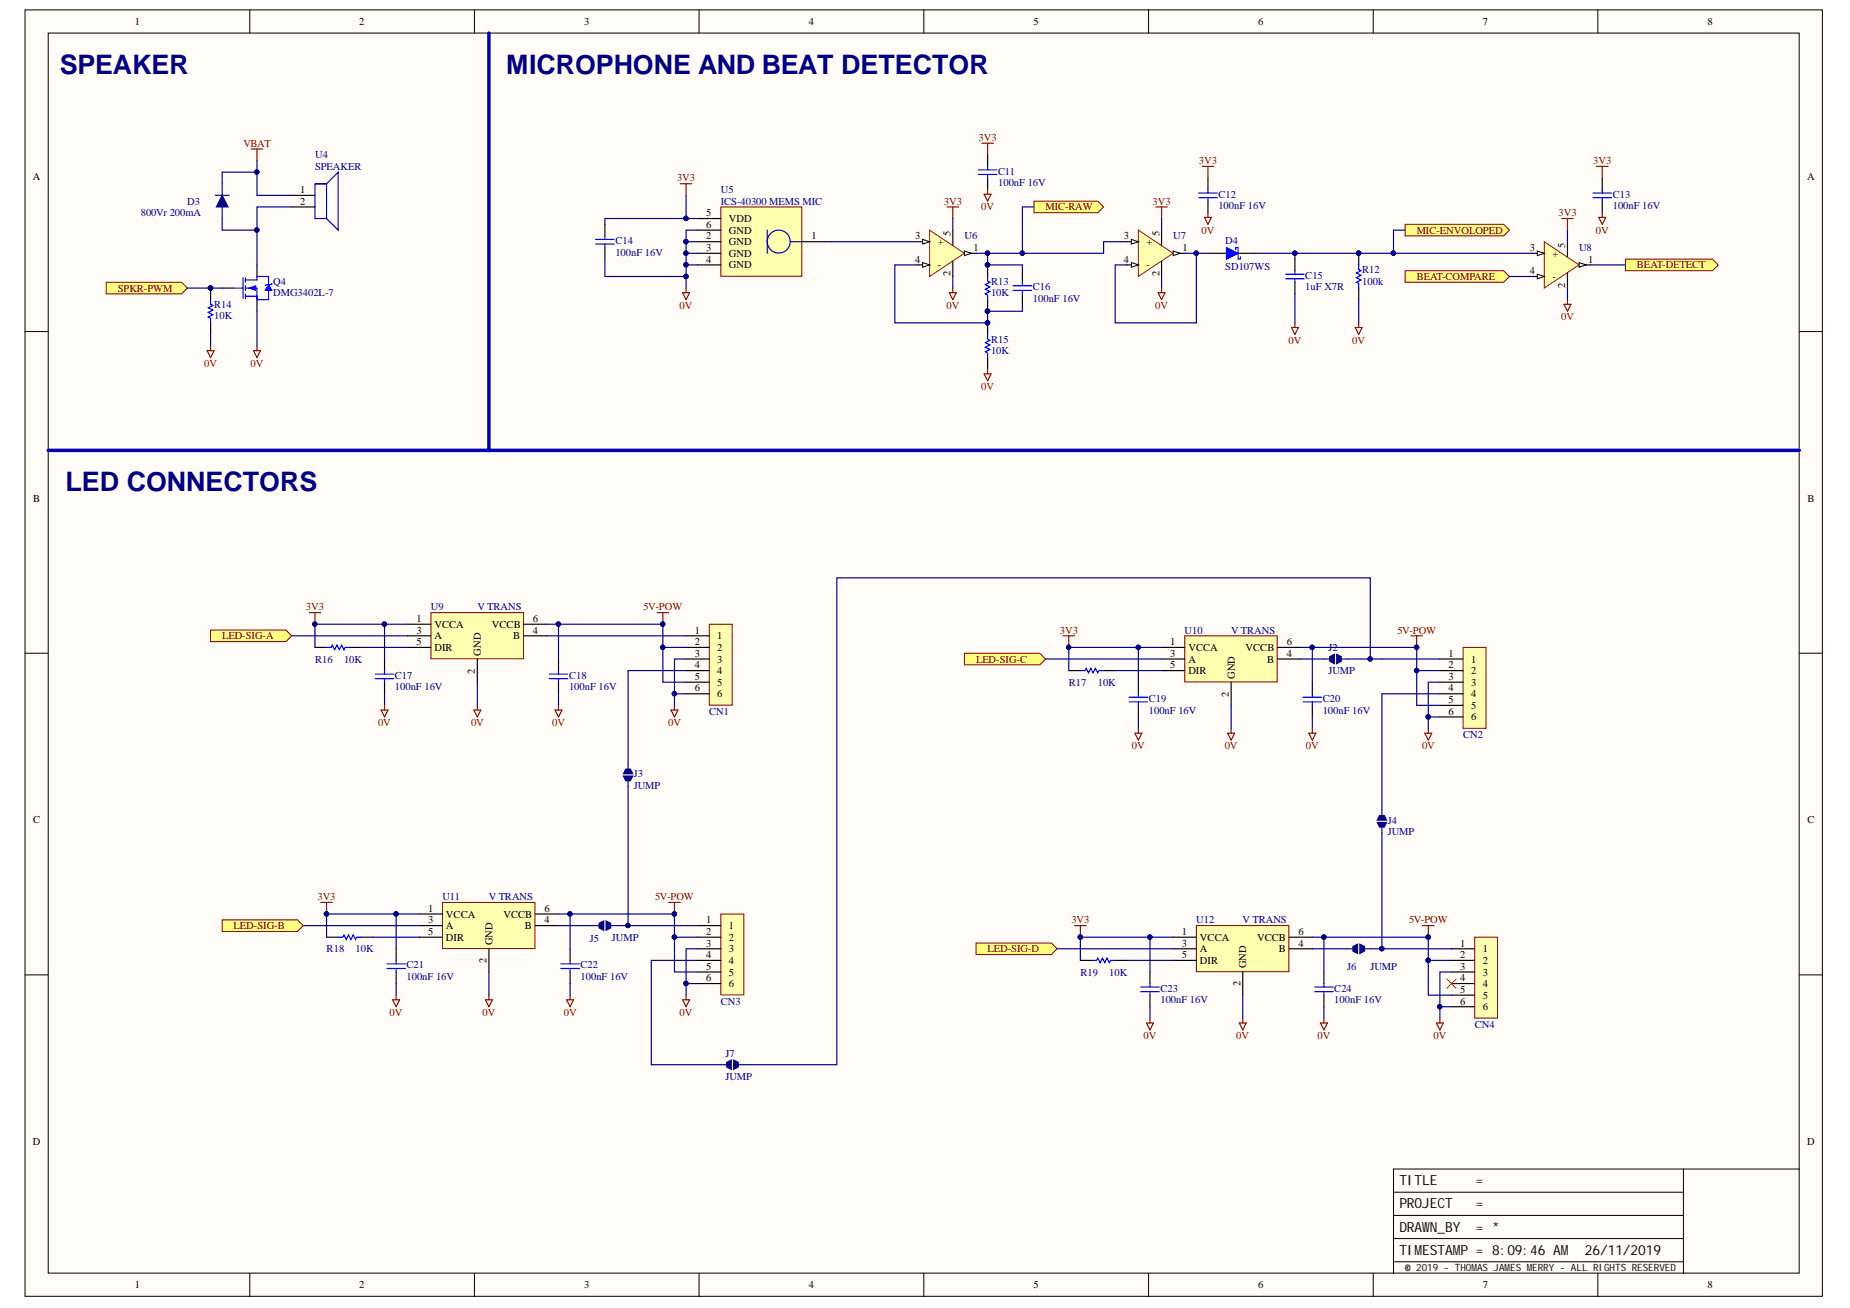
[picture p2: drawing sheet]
<svg xmlns="http://www.w3.org/2000/svg" width="297mm" height="210mm" viewBox="0 0 297 210" stroke-linecap="round" stroke-linejoin="round" font-family="sans-serif">
<defs><g id="words">
<g font-size="4.3" fill="#000080">
<text x="9.6" y="11.8">SPEAKER</text>
<text x="81.3" y="11.8">MICROPHONE AND BEAT DETECTOR</text>
<text x="10.5" y="78.8">LED CONNECTORS</text>
</g>
<g font-size="2.2" fill="#080d02">
<text x="224.7" y="190.2">TITLE</text>
<text x="236.9" y="190.2">=</text>
<text x="224.7" y="193.9">PROJECT</text>
<text x="224.7" y="197.6">DRAWN_BY</text>
<text x="236.9" y="193.9">=</text>
<text x="236.9" y="197.6">= *</text>
<text x="224.7" y="201.4">TIMESTAMP = 8:09:46 AM</text>
<text x="254.5" y="201.4">26/11/2019</text>
</g>
<g font-size="1.7">
<text x="21.7" y="4">1</text>
<text x="57.7" y="4">2</text>
<text x="93.8" y="4">3</text>
<text x="129.9" y="4">4</text>
<text x="165.9" y="4">5</text>
<text x="202" y="4">6</text>
<text x="238.1" y="4">7</text>
<text x="274.2" y="4">8</text>
<text x="5.3" y="28.9">A</text>
<text x="290.2" y="28.9">A</text>
<text x="48.2" y="31">1</text>
<text x="48.2" y="32.8">2</text>
<text x="113.4" y="34.7">5</text>
<text x="117" y="35.6">VDD</text>
<text x="113.4" y="38.4">2</text>
<text x="113.4" y="40.3">3</text>
<text x="113.4" y="36.6">6</text>
<text x="117" y="39.3">GND</text>
<text x="117" y="41.2">GND</text>
<text x="117" y="37.5">GND</text>
<text x="130.3" y="38.4">1</text>
<text x="146.9" y="38.4">3</text>
<text x="150.6" y="39.3">+</text>
<text x="152.6" y="37.9" transform="rotate(-90 152.6 37.9)">5</text>
<text x="156.3" y="40.3">1</text>
<text x="180.4" y="38.4">3</text>
<text x="184.1" y="39.3">+</text>
<text x="186.2" y="37.9" transform="rotate(-90 186.2 37.9)">5</text>
<text x="189.9" y="40.3">1</text>
<text x="245.6" y="40.3">3</text>
<text x="249.3" y="41.2">+</text>
<text x="251.3" y="39.7" transform="rotate(-90 251.3 39.7)">5</text>
<text x="113.4" y="42.1">4</text>
<text x="117" y="43.1">GND</text>
<text x="146.9" y="42.1">4</text>
<text x="150.6" y="43.1">-</text>
<text x="152.6" y="44.3" transform="rotate(-90 152.6 44.3)">2</text>
<text x="180.4" y="42.1">4</text>
<text x="184.1" y="43.1">-</text>
<text x="186.2" y="44.3" transform="rotate(-90 186.2 44.3)">2</text>
<text x="245.6" y="44">4</text>
<text x="249.3" y="44.9">-</text>
<text x="251.3" y="46.1" transform="rotate(-90 251.3 46.1)">2</text>
<text x="255" y="42.1">1</text>
<text x="5.3" y="80.5">B</text>
<text x="290.2" y="80.5">B</text>
<text x="66.9" y="99.8">1</text>
<text x="66.9" y="101.7">3</text>
<text x="69.7" y="100.7">VCCA</text>
<text x="79" y="100.7">VCCB</text>
<text x="85.6" y="101.7">4</text>
<text x="85.6" y="99.8">6</text>
<text x="111.5" y="101.7">1</text>
<text x="66.9" y="103.5">5</text>
<text x="69.7" y="102.6">A</text>
<text x="69.7" y="104.5">DIR</text>
<text x="77.2" y="105.2" transform="rotate(-90 77.2 105.2)">GND</text>
<text x="82.4" y="102.6">B</text>
<text x="111.5" y="103.5">2</text>
<text x="111.5" y="105.4">3</text>
<text x="111.5" y="107.2">4</text>
<text x="115.2" y="102.6">1</text>
<text x="115.2" y="104.5">2</text>
<text x="115.2" y="106.3">3</text>
<text x="187.9" y="103.5">1</text>
<text x="187.9" y="105.4">3</text>
<text x="187.9" y="107.2">5</text>
<text x="190.8" y="104.5">VCCA</text>
<text x="190.8" y="106.3">A</text>
<text x="200" y="104.5">VCCB</text>
<text x="203.5" y="106.3">B</text>
<text x="206.6" y="105.4">4</text>
<text x="206.6" y="103.5">6</text>
<text x="232.6" y="105.4">1</text>
<text x="232.6" y="107.2">2</text>
<text x="236.2" y="106.3">1</text>
<text x="76.3" y="108.1" transform="rotate(-90 76.3 108.1)">2</text>
<text x="111.5" y="109.1">5</text>
<text x="111.5" y="111">6</text>
<text x="115.2" y="108.2">4</text>
<text x="115.2" y="110">5</text>
<text x="115.2" y="111.9">6</text>
<text x="190.8" y="108.2">DIR</text>
<text x="197.3" y="111.8" transform="rotate(-90 197.3 111.8)">2</text>
<text x="198.2" y="108.9" transform="rotate(-90 198.2 108.9)">GND</text>
<text x="232.6" y="109.1">3</text>
<text x="232.6" y="111">4</text>
<text x="232.6" y="112.8">5</text>
<text x="236.2" y="108.2">2</text>
<text x="236.2" y="110">3</text>
<text x="236.2" y="111.9">4</text>
<text x="236.2" y="113.8">5</text>
<text x="232.6" y="114.7">6</text>
<text x="236.2" y="115.6">6</text>
<text x="5.3" y="132.1">C</text>
<text x="290.2" y="132.1">C</text>
<text x="68.7" y="146.3">1</text>
<text x="68.7" y="148.2">3</text>
<text x="71.6" y="147.3">VCCA</text>
<text x="71.6" y="149.1">A</text>
<text x="80.8" y="147.3">VCCB</text>
<text x="84.3" y="149.1">B</text>
<text x="87.4" y="148.2">4</text>
<text x="87.4" y="146.3">6</text>
<text x="113.4" y="148.2">1</text>
<text x="117" y="149.1">1</text>
<text x="68.7" y="150">5</text>
<text x="71.6" y="151">DIR</text>
<text x="78.1" y="154.6" transform="rotate(-90 78.1 154.6)">2</text>
<text x="79.1" y="151.7" transform="rotate(-90 79.1 151.7)">GND</text>
<text x="113.4" y="150">2</text>
<text x="113.4" y="151.9">3</text>
<text x="113.4" y="153.8">4</text>
<text x="113.4" y="155.6">5</text>
<text x="117" y="151">2</text>
<text x="117" y="152.8">3</text>
<text x="117" y="154.7">4</text>
<text x="189.7" y="150">1</text>
<text x="189.7" y="151.9">3</text>
<text x="189.7" y="153.8">5</text>
<text x="192.7" y="151">VCCA</text>
<text x="192.7" y="152.8">A</text>
<text x="192.7" y="154.7">DIR</text>
<text x="200.1" y="155.4" transform="rotate(-90 200.1 155.4)">GND</text>
<text x="201.8" y="151">VCCB</text>
<text x="205.3" y="152.8">B</text>
<text x="208.5" y="151.9">4</text>
<text x="208.5" y="150">6</text>
<text x="234.5" y="151.9">1</text>
<text x="234.5" y="153.8">2</text>
<text x="234.5" y="155.6">3</text>
<text x="238.1" y="152.8">1</text>
<text x="238.1" y="154.7">2</text>
<text x="113.4" y="157.5">6</text>
<text x="117" y="156.6">5</text>
<text x="117" y="158.4">6</text>
<text x="199.2" y="158.3" transform="rotate(-90 199.2 158.3)">2</text>
<text x="234.5" y="157.5">4</text>
<text x="234.5" y="159.3">5</text>
<text x="234.5" y="161.2">6</text>
<text x="238.1" y="156.6">3</text>
<text x="238.1" y="158.4">4</text>
<text x="238.1" y="160.3">5</text>
<text x="238.1" y="162.1">6</text>
<text x="5.3" y="183.8">D</text>
<text x="290.2" y="183.8">D</text>
<text x="21.7" y="206.8">1</text>
<text x="57.7" y="206.8">2</text>
<text x="93.8" y="206.8">3</text>
<text x="129.9" y="206.8">4</text>
<text x="165.9" y="206.8">5</text>
<text x="202" y="206.8">6</text>
<text x="238.1" y="206.8">7</text>
<text x="274.2" y="206.8">8</text>
</g>
<g font-size="1.7" fill="#800000">
<text x="39.1" y="23.5">VBAT</text>
<text x="157.1" y="22.6">3V3</text>
<text x="108.7" y="29.1">3V3</text>
<text x="192.5" y="26.3">3V3</text>
<text x="255.8" y="26.3">3V3</text>
<text x="151.6" y="32.8">3V3</text>
<text x="157.6" y="33.8">0V</text>
<text x="167.9" y="33.8">MIC-RAW</text>
<text x="185.1" y="32.8">3V3</text>
<text x="250.2" y="34.7">3V3</text>
<text x="192.9" y="37.5">0V</text>
<text x="227.5" y="37.5">MIC-ENVOLOPED</text>
<text x="256.2" y="37.5">0V</text>
<text x="18.9" y="46.8">SPKR-PWM</text>
<text x="227.5" y="44.9">BEAT-COMPARE</text>
<text x="262.8" y="43.1">BEAT-DETECT</text>
<text x="109.1" y="49.6">0V</text>
<text x="152" y="49.6">0V</text>
<text x="185.5" y="49.6">0V</text>
<text x="250.7" y="51.4">0V</text>
<text x="32.8" y="58.9">0V</text>
<text x="40.2" y="58.9">0V</text>
<text x="206.9" y="55.1">0V</text>
<text x="217.1" y="55.1">0V</text>
<text x="157.6" y="62.6">0V</text>
<text x="49.1" y="98">3V3</text>
<text x="103.3" y="98">5V-POW</text>
<text x="170.2" y="101.7">3V3</text>
<text x="224.4" y="101.7">5V-POW</text>
<text x="35.7" y="102.6">LED-SIG-A</text>
<text x="156.7" y="106.3">LED-SIG-C</text>
<text x="60.7" y="116.5">0V</text>
<text x="75.6" y="116.5">0V</text>
<text x="88.7" y="116.5">0V</text>
<text x="107.3" y="116.5">0V</text>
<text x="181.8" y="120.3">0V</text>
<text x="196.6" y="120.3">0V</text>
<text x="209.7" y="120.3">0V</text>
<text x="228.3" y="120.3">0V</text>
<text x="37.5" y="149.1">LED-SIG-B</text>
<text x="51" y="144.5">3V3</text>
<text x="105.2" y="144.5">5V-POW</text>
<text x="172" y="148.2">3V3</text>
<text x="226.2" y="148.2">5V-POW</text>
<text x="158.6" y="152.8">LED-SIG-D</text>
<text x="62.6" y="163.1">0V</text>
<text x="77.5" y="163.1">0V</text>
<text x="90.5" y="163.1">0V</text>
<text x="109.1" y="163.1">0V</text>
<text x="183.6" y="166.8">0V</text>
<text x="198.5" y="166.8">0V</text>
<text x="211.5" y="166.8">0V</text>
<text x="230.2" y="166.8">0V</text>
</g>
<g font-size="1.7" fill="#000080">
<text x="50.6" y="25.4">U4</text>
<text x="50.6" y="27.3">SPEAKER</text>
<text x="160.3" y="28">C11</text>
<text x="160.3" y="29.9">100nF 16V</text>
<text x="22.6" y="34.7">800Vr 200mA</text>
<text x="30.1" y="32.8">D3</text>
<text x="115.7" y="31">U5</text>
<text x="115.7" y="32.8">ICS-40300 MEMS MIC</text>
<text x="195.6" y="31.7">C12</text>
<text x="195.6" y="33.6">100nF 16V</text>
<text x="258.9" y="31.7">C13</text>
<text x="258.9" y="33.6">100nF 16V</text>
<text x="98.8" y="39.2">C14</text>
<text x="98.8" y="41">100nF 16V</text>
<text x="154.9" y="38.4">U6</text>
<text x="188.4" y="38.4">U7</text>
<text x="196.7" y="39.2">D4</text>
<text x="253.5" y="40.3">U8</text>
<text x="43.9" y="47.5">DMG3402L-7</text>
<text x="43.9" y="45.7">Q4</text>
<text x="159.1" y="45.7">R13</text>
<text x="159.1" y="47.5">10K</text>
<text x="165.8" y="46.6">C16</text>
<text x="196.7" y="43.3">SD107WS</text>
<text x="209.6" y="44.8">C15</text>
<text x="209.6" y="46.6">1uF X7R</text>
<text x="218.7" y="43.8">R12</text>
<text x="218.7" y="45.7">100k</text>
<text x="34.4" y="49.4">R14</text>
<text x="34.4" y="51.3">10K</text>
<text x="165.8" y="48.5">100nF 16V</text>
<text x="159.1" y="55">R15</text>
<text x="159.1" y="56.8">10K</text>
<text x="69.2" y="98">U9</text>
<text x="76.6" y="98">V TRANS</text>
<text x="190.2" y="101.7">U10</text>
<text x="197.7" y="101.7">V TRANS</text>
<text x="50.6" y="106.3">R16</text>
<text x="55.2" y="106.3">10K</text>
<text x="213.3" y="104.5">J2</text>
<text x="63.4" y="108.9">C17</text>
<text x="63.4" y="110.8">100nF 16V</text>
<text x="91.4" y="108.9">C18</text>
<text x="91.4" y="110.8">100nF 16V</text>
<text x="171.6" y="110">R17</text>
<text x="176.3" y="110">10K</text>
<text x="184.5" y="112.7">C19</text>
<text x="212.4" y="112.7">C20</text>
<text x="213.3" y="108.2">JUMP</text>
<text x="113.9" y="114.7">CN1</text>
<text x="184.5" y="114.5">100nF 16V</text>
<text x="212.4" y="114.5">100nF 16V</text>
<text x="234.9" y="118.4">CN2</text>
<text x="101.8" y="124.7">J3</text>
<text x="101.8" y="126.6">JUMP</text>
<text x="222.8" y="132.2">J4</text>
<text x="222.8" y="134">JUMP</text>
<text x="71.1" y="144.5">U11</text>
<text x="78.5" y="144.5">V TRANS</text>
<text x="192.1" y="148.2">U12</text>
<text x="199.5" y="148.2">V TRANS</text>
<text x="52.4" y="152.8">R18</text>
<text x="57.1" y="152.8">10K</text>
<text x="65.3" y="155.4">C21</text>
<text x="93.2" y="155.4">C22</text>
<text x="94.7" y="151.1">J5</text>
<text x="98.3" y="151">JUMP</text>
<text x="216.3" y="155.6">J6</text>
<text x="220" y="155.6">JUMP</text>
<text x="65.3" y="157.3">100nF 16V</text>
<text x="93.2" y="157.3">100nF 16V</text>
<text x="115.7" y="161.2">CN3</text>
<text x="173.5" y="156.6">R19</text>
<text x="178.1" y="156.6">10K</text>
<text x="186.3" y="159.1">C23</text>
<text x="186.3" y="161">100nF 16V</text>
<text x="214.2" y="159.1">C24</text>
<text x="214.2" y="161">100nF 16V</text>
<text x="236.8" y="164.9">CN4</text>
<text x="116.5" y="169.6">J7</text>
<text x="116.5" y="173.3">JUMP</text>
</g>
<text font-size="1.6" fill="#080d02" x="225.6" y="204">© 2019 - THOMAS JAMES MERRY - ALL RIGHTS RESERVED</text>
</g></defs>
<g fill="#fffcf8" stroke="#000" stroke-width=".16">
<path d="M4 1.6h288.6v206.4h-288.6z"/>
<path d="M7.7 5.3h281.2v199h-281.2z"/>
</g>
<g fill="none" stroke="#000" stroke-width=".16">
<path d="M40.1 1.6v3.7M76.2 1.6v3.7M112.2 1.6v3.7M148.3 1.6v3.7M184.4 1.6v3.7M220.5 1.6v3.7M256.6 1.6v3.7M4 53.2h3.7M288.9 53.2h3.7M4 104.8h3.7M288.9 104.8h3.7M4 156.4h3.7"/>
<path d="M288.9 156.4h3.7M223.7 191.3h46.6M223.7 195h46.6M223.7 198.8h46.6M270.3 187.6h-46.6v16.7M288.9 187.6h-18.6v16.7M40.1 204.3v3.8M76.2 204.3v3.8M112.2 204.3v3.8M148.3 204.3v3.8M184.4 204.3v3.8M220.5 204.3v3.8"/>
<path d="M223.7 202.5h46.6M256.6 204.3v3.8"/>
</g>
<path d="M46.8 31.3h3.8M46.8 33.2h3.8M35.7 46.2h1.8M41.3 42.5v1.9M41.3 48.1v1.9" fill="none" stroke="#000" stroke-width=".19"/>
<path d="M50.6 29.5v5.6h1.8l1.9 1.8v-9.3l-1.9 1.9h-1.8h1.8v5.6" fill="none" stroke="#0000b0" stroke-width=".19"/>
<path d="M37.5 46.2h1.5M39 44.6v3.3M39.4 44.9h1.9M39.4 46.2h1.9v1.9M39.4 47.5h1.9M39.4 44.6v.7M39.4 45.9v.7M39.4 47.2v.7M43.1 46.6v1.5" fill="none" stroke="#00f" stroke-width=".19"/>
<path d="M40 46.2l1.1-.3v.7z" fill="#00f"/>
<path d="M40 46.2l1.1-.3v.7z" fill="none" stroke="#00f" stroke-width=".16"/>
<path d="M41.3 44.4v.5M41.3 47.5v.6h1.8M43.1 44.4v1.3" fill="none" stroke="#00f" stroke-width=".19"/>
<path d="M43.1 45.7l.6 .9h-1.1z" fill="#00f"/>
<path d="M43.1 45.7l.6 .9h-1.1z" fill="none" stroke="#00f" stroke-width=".16"/>
<path d="M33.8 48.1v.7l.4 .2-.8 .4 .8 .4-.8 .3 .8 .4-.8 .4 .4 .2v.7M41.3 44.4h1.8M43.7 45.5l-.2 .2h-.8l-.1 .2" fill="none" stroke="#00f" stroke-width=".19"/>
<path d="M33.8 46.2v1.9M33.8 51.8v1.9" fill="none" stroke="#000" stroke-width=".19"/>
<g fill="#000080" stroke="#000080" stroke-width=".16">
<circle cx="33.8" cy="46.2" r=".35"/>
<circle cx="41.2" cy="36.9" r=".35"/>
</g>
<path d="M40.3 23.9h1.9M41.3 23.9v1.9M33.3 56.3h1.1l-.6 1.1zM33.8 55.5v.8M40.7 56.3h1.1l-.5 1.1zM41.3 55.5v.8" fill="none" stroke="#800000" stroke-width=".19"/>
<path d="M46.8 33.2h-5.5v9.3M33.8 53.7v1.8M41.3 50v5.5" fill="none" stroke="#000080" stroke-width=".19"/>
<path d="M35.7 29.5v1.8M35.7 33.2v1.9" fill="none" stroke="#11037f" stroke-width=".19"/>
<path d="M35.7 31.3l.9 1.9h-1.9z" fill="#0c0087"/>
<path d="M34.6 31.3h2.2M35.7 31.3l.9 1.9h-1.9z" fill="none" stroke="#0c0087" stroke-width=".19"/>
<path d="M35.7 35.1v1.8h5.6M35.7 29.5v-1.9h5.6v3.7h5.5M41.3 25.8v1.8" fill="none" stroke="#000080" stroke-width=".19"/>
<g fill="#000080" stroke="#000080" stroke-width=".16">
<circle cx="41.2" cy="36.9" r=".35"/>
<circle cx="41.2" cy="27.6" r=".35"/>
</g>
<path d="M78.5 5.3v67h-70.8" fill="none" stroke="#0000b0" stroke-width=".56"/>
<path d="M115.7 33.2h13v11.1h-13z" fill="#ffffb0" stroke="#800000" stroke-width=".16"/>
<path d="M97.1 36v1.9M97.1 39.7v1.9M112 38.8h3.7M112 35.1h3.7M112 36.9h3.7M128.8 38.8h3.7M112 40.7h3.7M112 42.5h3.7" fill="none" stroke="#000" stroke-width=".19"/>
<g fill="none" stroke="#0000b0" stroke-width=".19">
<path d="M123.2 36.9v3.8M126.9 38.8h1.9"/>
<circle cx="125" cy="38.8" r="1.84"/>
</g>
<path d="M109.2 29.5h1.9M110.2 29.5v1.8M109.6 47h1.1l-.5 1.1zM110.2 46.2v.8" fill="none" stroke="#800000" stroke-width=".19"/>
<path d="M110.2 31.3v3.8h1.8M110.2 35.1h-13.1v.9M112 38.8h-1.8v1.9M112 36.9h-1.8v1.9M112 42.5h-1.8v3.7M112 40.7h-1.8v1.8" fill="none" stroke="#000080" stroke-width=".19"/>
<g fill="#000080" stroke="#000080" stroke-width=".16">
<circle cx="110.1" cy="44.4" r=".35"/>
<circle cx="110.1" cy="42.5" r=".35"/>
<circle cx="110.1" cy="40.6" r=".35"/>
<circle cx="110.1" cy="38.8" r=".35"/>
<circle cx="110.1" cy="35.1" r=".35"/>
</g>
<path d="M95.6 39.2h3M95.6 38.4h3M97.1 37.9v.5M97.1 39.2v.5" fill="none" stroke="#00f" stroke-width=".19"/>
<path d="M149.3 36.9l5.5 3.8-5.5 3.7z" fill="#ffffb0"/>
<path d="M149.3 36.9l5.5 3.8-5.5 3.7z" fill="none" stroke="#bf0000" stroke-width=".16"/>
<path d="M147.4 38.8h1.9" fill="none" stroke="#000" stroke-width=".19"/>
<path d="M148.1 38.4l1.2 .4-1.2 .4z" fill="#fffcf8"/>
<path d="M148.1 38.4l1.2 .4-1.2 .4z" fill="none" stroke="#000" stroke-width=".16"/>
<path d="M147.4 42.5h1.9" fill="none" stroke="#000" stroke-width=".19"/>
<path d="M148.1 42.1l1.2 .4-1.2 .4z" fill="#fffcf8"/>
<path d="M148.1 42.1l1.2 .4-1.2 .4z" fill="none" stroke="#000" stroke-width=".16"/>
<path d="M154.8 40.7h1.9" fill="none" stroke="#000" stroke-width=".19"/>
<path d="M154.8 40.3l1.2 .4-1.2 .3z" fill="#fffcf8"/>
<path d="M154.8 40.3l1.2 .4-1.2 .3z" fill="none" stroke="#000" stroke-width=".16"/>
<path d="M153 36.9v2.4M158.6 24.8v1.9M158.6 28.6v1.8M153 42v2.4M158.6 42.5v1.9M158.6 48.1v1.9M158.6 51.8v1.9M158.6 57.4v1.9M164.2 43.4v1.9M164.2 47.2v1.8" fill="none" stroke="#000" stroke-width=".19"/>
<path d="M152.1 33.2h1.8M153 33.2v1.9M157.6 23h1.9M158 31.2h1.1l-.5 1.1zM158.6 23v1.8M158.6 30.4v.8M152.4 47h1.1l-.5 1.1zM153 46.2v.8M158 60h1.1l-.5 1.1zM158.6 59.3v.7" fill="none" stroke="#800000" stroke-width=".19"/>
<path d="M157.1 28h3M157.1 27.3h3M158.6 26.7v.6M158.6 28v.6M158.6 44.4v.7l.3 .2-.7 .4 .7 .3-.7 .4 .7 .4-.7 .4 .4 .1v.8M158.6 53.7v.7l.3 .2-.7 .4 .7 .3-.7 .4 .7 .4-.7 .4 .4 .1v.8M162.7 46.6h2.9M162.7 45.9h2.9M164.2 45.3v.6M164.2 46.6v.6" fill="none" stroke="#00f" stroke-width=".19"/>
<path d="M132.5 38.8h14.9M153 35.1v1.8M166 33.2h-1.8v7.5M147.4 42.5h-3.7v9.3h14.9v-1.8h5.6v-1M153 44.4v1.8M156.7 40.7h1.9v1.8h5.6v.9" fill="none" stroke="#000080" stroke-width=".19"/>
<g fill="#000080" stroke="#000080" stroke-width=".16">
<circle cx="158.6" cy="42.5" r=".35"/>
<circle cx="158.6" cy="49.9" r=".35"/>
<circle cx="158.6" cy="51.8" r=".35"/>
<circle cx="158.6" cy="40.6" r=".35"/>
<circle cx="164.1" cy="40.6" r=".35"/>
</g>
<path d="M166 32.3h10.3l.9 .9-.9 .9h-10.3z" fill-rule="evenodd" fill="#ffff80" stroke="#800000" stroke-width=".16"/>
<path d="M182.8 36.9l5.6 3.8-5.6 3.7z" fill="#ffffb0"/>
<path d="M182.8 36.9l5.6 3.8-5.6 3.7z" fill="none" stroke="#bf0000" stroke-width=".16"/>
<path d="M180.9 38.8h1.9" fill="none" stroke="#000" stroke-width=".19"/>
<path d="M181.7 38.4l1.1 .4-1.1 .4z" fill="#fffcf8"/>
<path d="M181.7 38.4l1.1 .4-1.1 .4z" fill="none" stroke="#000" stroke-width=".16"/>
<path d="M180.9 42.5h1.9" fill="none" stroke="#000" stroke-width=".19"/>
<path d="M181.7 42.1l1.1 .4-1.1 .4z" fill="#fffcf8"/>
<path d="M181.7 42.1l1.1 .4-1.1 .4z" fill="none" stroke="#000" stroke-width=".16"/>
<path d="M188.4 40.7h1.8" fill="none" stroke="#000" stroke-width=".19"/>
<path d="M188.4 40.3l1.1 .4-1.1 .3z" fill="#fffcf8"/>
<path d="M188.4 40.3l1.1 .4-1.1 .3z" fill="none" stroke="#000" stroke-width=".16"/>
<path d="M186.5 36.9v2.4M186.5 42v2.4M193.9 40.7h7.5" fill="none" stroke="#000" stroke-width=".19"/>
<path d="M180.9 38.8h-3.7v1.9h-18.6M186.5 35.1v1.8M186.5 44.4v1.8M190.2 40.7h1.9v11.1h-13v-9.3h1.8" fill="none" stroke="#000080" stroke-width=".19"/>
<g fill="#000080" stroke="#000080" stroke-width=".16">
<circle cx="192.1" cy="40.6" r=".35"/>
<circle cx="164.1" cy="40.6" r=".35"/>
<circle cx="158.6" cy="40.6" r=".35"/>
</g>
<path d="M185.6 33.2h1.8M186.5 33.2v1.9M185.9 47h1.2l-.6 1.1zM186.5 46.2v.8" fill="none" stroke="#800000" stroke-width=".19"/>
<path d="M196.9 39.7l1.9 1-1.9 .9z" fill="#00f"/>
<path d="M196.9 39.7l1.9 1-1.9 .9zM198.4 40.1v-.4h.4v1.9h.4v-.4M206.4 44h3M206.4 44.7h3M207.9 43.4v.6M207.9 44.7v.6" fill="none" stroke="#00f" stroke-width=".19"/>
<path d="M97.1 41.6v2.8h13.1M192.1 40.7h1.8" fill="none" stroke="#000080" stroke-width=".19"/>
<g fill="#000080" stroke="#000080" stroke-width=".16">
<circle cx="192.1" cy="40.6" r=".35"/>
<circle cx="110.1" cy="44.4" r=".35"/>
</g>
<path d="M207.9 41.6v1.8M207.9 45.3v1.9" fill="none" stroke="#000" stroke-width=".19"/>
<path d="M248 38.8l5.5 3.7-5.5 3.7z" fill="#ffffb0"/>
<path d="M248 38.8l5.5 3.7-5.5 3.7z" fill="none" stroke="#bf0000" stroke-width=".16"/>
<path d="M246.1 40.7h1.9" fill="none" stroke="#000" stroke-width=".19"/>
<path d="M246.8 40.3l1.2 .4-1.2 .3z" fill="#fffcf8"/>
<path d="M246.8 40.3l1.2 .4-1.2 .3z" fill="none" stroke="#000" stroke-width=".16"/>
<path d="M246.1 44.4h1.9" fill="none" stroke="#000" stroke-width=".19"/>
<path d="M246.8 44l1.2 .4-1.2 .3z" fill="#fffcf8"/>
<path d="M246.8 44l1.2 .4-1.2 .3z" fill="none" stroke="#000" stroke-width=".16"/>
<path d="M253.5 42.5h1.9" fill="none" stroke="#000" stroke-width=".19"/>
<path d="M253.5 42.1l1.2 .4-1.2 .4z" fill="#fffcf8"/>
<path d="M253.5 42.1l1.2 .4-1.2 .4z" fill="none" stroke="#000" stroke-width=".16"/>
<path d="M251.7 38.8v2.4M218.2 40.7v1.8M218.2 46.2v1.9M251.7 43.8v2.4" fill="none" stroke="#000" stroke-width=".19"/>
<g fill="#000080" stroke="#000080" stroke-width=".16">
<circle cx="218.1" cy="40.6" r=".35"/>
<circle cx="207.9" cy="40.6" r=".35"/>
<circle cx="236.8" cy="44.4" r=".35"/>
<circle cx="234.9" cy="44.4" r=".35"/>
</g>
<path d="M218.2 42.5v.8l.3 .1-.7 .4 .7 .4-.7 .4 .7 .3-.7 .4 .4 .2v.7" fill="none" stroke="#00f" stroke-width=".19"/>
<path d="M207.9 40.7v.9M207.9 47.2v4.6M218.2 48.1v3.7M234.9 44.4h1.9" fill="none" stroke="#000080" stroke-width=".19"/>
<path d="M207.4 52.6h1.1l-.6 1.1zM207.9 51.8v.8M217.6 52.6h1.1l-.5 1.1zM218.2 51.8v.8" fill="none" stroke="#800000" stroke-width=".19"/>
<path d="M225.6 43.4h15.8l1 1-1 .9h-15.8z" fill-rule="evenodd" fill="#ffff80" stroke="#800000" stroke-width=".16"/>
<path d="M251.7 36.9v1.9M201.4 40.7h44.7M242.4 44.4h3.7M251.7 46.2v1.9" fill="none" stroke="#000080" stroke-width=".19"/>
<g fill="#000080" stroke="#000080" stroke-width=".16">
<circle cx="207.9" cy="40.6" r=".35"/>
<circle cx="218.1" cy="40.6" r=".35"/>
<circle cx="223.7" cy="40.6" r=".35"/>
</g>
<path d="M193.9 28.6v1.8M193.9 32.3v1.8M257.3 28.6v1.8M257.3 32.3v1.8" fill="none" stroke="#000" stroke-width=".19"/>
<path d="M192.5 31.7h2.9M192.5 31h2.9M193.9 30.4v.6M193.9 31.7v.6M255.8 31.7h3M255.8 31h3M257.3 30.4v.6M257.3 31.7v.6" fill="none" stroke="#00f" stroke-width=".19"/>
<path d="M193 26.7h1.9M193.4 34.9h1.1l-.6 1.1zM193.9 26.7v1.9M193.9 34.1v.8M250.7 35.1h1.9M251.7 35.1v1.8M256.3 26.7h1.9M256.7 34.9h1.1l-.5 1.1zM257.3 26.7v1.9M257.3 34.1v.8M251.1 48.8h1.1l-.5 1.2zM251.7 48.1v.7" fill="none" stroke="#800000" stroke-width=".19"/>
<path d="M261 41.6h14l.9 .9-.9 .9h-14z" fill-rule="evenodd" fill="#ffff80" stroke="#800000" stroke-width=".16"/>
<path d="M255.4 42.5h5.6" fill="none" stroke="#000080" stroke-width=".19"/>
<path d="M225.6 36h15.8l1 .9-1 1h-15.8z" fill-rule="evenodd" fill="#ffff80" stroke="#800000" stroke-width=".16"/>
<path d="M225.6 36.9h-1.9v3.8" fill="none" stroke="#000080" stroke-width=".19"/>
<circle cx="223.7" cy="40.6" r=".35" fill="#000080" stroke="#000080" stroke-width=".16"/>
<path d="M78.5 72.3h210.4" fill="none" stroke="#0000b0" stroke-width=".56"/>
<path d="M113.9 100.2h3.7v13h-3.7z" fill="#ffffb0" stroke="#800000" stroke-width=".16"/>
<path d="M110.2 102h3.7M110.2 103.9h3.7M110.2 105.8h3.7M110.2 107.6h3.7M110.2 109.5h3.7M110.2 111.3h3.7" fill="none" stroke="#000" stroke-width=".19"/>
<path d="M107.7 113.9h1.2l-.6 1.2zM108.3 113.2v.7" fill="none" stroke="#800000" stroke-width=".19"/>
<path d="M106.4 103.9h3.8M110.2 111.3h-1.9v1.9M110.2 105.8h-1.9v5.5" fill="none" stroke="#000080" stroke-width=".19"/>
<g fill="#000080" stroke="#000080" stroke-width=".16">
<circle cx="108.3" cy="111.3" r=".35"/>
<circle cx="106.4" cy="103.9" r=".35"/>
</g>
<path d="M69.2 98.3h14.9v7.4h-14.9z" fill="#ffffb0" stroke="#800000" stroke-width=".16"/>
<path d="M50.6 103.9h1.8M56.2 103.9h1.8M61.7 105.8v1.8M61.7 109.5v1.8M65.5 100.2h3.7M65.5 102h3.7M65.5 103.9h3.7M76.6 105.8v3.7M84.1 100.2h3.7M84.1 102h3.7M89.7 105.8v1.8M89.7 109.5v1.8" fill="none" stroke="#000" stroke-width=".19"/>
<path d="M49.6 98.3h1.9M50.6 98.3v1.9M105.5 98.3h1.9M106.4 98.3v1.9M61.2 113.9h1.1l-.6 1.2zM61.7 113.2v.7M76.1 113.9h1.1l-.6 1.2zM76.6 113.2v.7M89.1 113.9h1.1l-.5 1.2zM89.7 113.2v.7" fill="none" stroke="#800000" stroke-width=".19"/>
<g fill="#000080" stroke="#000080" stroke-width=".16">
<circle cx="106.4" cy="100.2" r=".35"/>
<circle cx="50.5" cy="100.2" r=".35"/>
<circle cx="61.7" cy="100.2" r=".35"/>
<circle cx="89.7" cy="100.2" r=".35"/>
<circle cx="106.4" cy="103.9" r=".35"/>
</g>
<path d="M46.8 102h18.7M58 103.9h7.5M61.7 100.2v5.6M61.7 111.3v1.9M65.5 100.2h-14.9v3.7M76.6 109.5v3.7M87.8 100.2h18.6v9.3h3.8M87.8 102h22.4M89.7 100.2v5.6M89.7 111.3v1.9" fill="none" stroke="#000080" stroke-width=".19"/>
<path d="M52.4 103.9h.8l.2-.4 .3 .8 .4-.8 .4 .8 .4-.8 .3 .8 .2-.4h.8M60.3 108.9h2.9M60.3 108.2h2.9M61.7 107.6v.6M61.7 108.9v.6M88.2 108.9h3M88.2 108.2h3M89.7 107.6v.6M89.7 108.9v.6" fill="none" stroke="#00f" stroke-width=".19"/>
<path d="M33.8 101.1h12.1l.9 .9-.9 1h-12.1z" fill-rule="evenodd" fill="#ffff80" stroke="#800000" stroke-width=".16"/>
<path d="M115.7 146.7h3.7v13h-3.7z" fill="#ffffb0" stroke="#800000" stroke-width=".16"/>
<path d="M112 148.5h3.7M112 150.4h3.7M112 152.3h3.7M112 154.1h3.7M112 156h3.7M112 157.8h3.7" fill="none" stroke="#000" stroke-width=".19"/>
<path d="M110.2 159.7v.7M109.6 160.4h1.1l-.5 1.2z" fill="none" stroke="#800000" stroke-width=".19"/>
<path d="M108.3 150.4h3.7M112 157.8h-1.8v1.9M112 152.3h-1.8v5.5" fill="none" stroke="#000080" stroke-width=".19"/>
<g fill="#000080" stroke="#000080" stroke-width=".16">
<circle cx="110.1" cy="157.8" r=".35"/>
<circle cx="108.3" cy="150.4" r=".35"/>
</g>
<path d="M71.1 144.8h14.8v7.4h-14.8z" fill="#ffffb0" stroke="#800000" stroke-width=".16"/>
<path d="M52.4 150.4h1.9M58 150.4h1.9M63.6 152.3v1.8M63.6 156v1.8M67.3 146.7h3.8M67.3 148.5h3.8M67.3 150.4h3.8M78.5 152.3v3.7M85.9 146.7h3.8M85.9 148.5h3.8M91.5 152.3v1.8M91.5 156v1.8" fill="none" stroke="#000" stroke-width=".19"/>
<path d="M51.5 144.8h1.9M52.4 144.8v1.9M63.6 159.7v.7M78.5 159.7v.7M91.5 159.7v.7M107.4 144.8h1.8M108.3 144.8v1.9M63 160.4h1.2l-.6 1.2zM77.9 160.4h1.2l-.6 1.2zM91 160.4h1.1l-.6 1.2z" fill="none" stroke="#800000" stroke-width=".19"/>
<g fill="#000080" stroke="#000080" stroke-width=".16">
<circle cx="108.3" cy="146.7" r=".35"/>
<circle cx="52.4" cy="146.7" r=".35"/>
<circle cx="63.6" cy="146.7" r=".35"/>
<circle cx="91.5" cy="146.7" r=".35"/>
<circle cx="108.3" cy="150.4" r=".35"/>
</g>
<path d="M48.7 148.5h18.6M59.9 150.4h7.4M63.6 146.7v5.6M63.6 157.8v1.9M67.3 146.7h-14.9v3.7M78.5 156v3.7M89.7 146.7h18.6v9.3h3.7M91.5 146.7v5.6M91.5 157.8v1.9" fill="none" stroke="#000080" stroke-width=".19"/>
<path d="M54.3 150.4h.7l.2-.4 .4 .8 .4-.8 .3 .8 .4-.8 .4 .8 .2-.4h.7M62.1 155.4h3M62.1 154.7h3M63.6 154.1v.6M63.6 155.4v.6M90 155.4h3M90 154.7h3M91.5 154.1v.6M91.5 155.4v.6" fill="none" stroke="#00f" stroke-width=".19"/>
<path d="M35.7 147.6h12.1l.9 .9-.9 1h-12.1z" fill-rule="evenodd" fill="#ffff80" stroke="#800000" stroke-width=".16"/>
<path d="M110.2 107.6h-9.4v14.9" fill="none" stroke="#000080" stroke-width=".19"/>
<path d="M234.9 103.9h3.7v13h-3.7z" fill="#ffffb0" stroke="#800000" stroke-width=".16"/>
<path d="M231.2 105.8h3.7M231.2 107.6h3.7M231.2 109.5h3.7M231.2 111.3h3.7M231.2 113.2h3.7M231.2 115.1h3.7" fill="none" stroke="#000" stroke-width=".19"/>
<path d="M228.8 117.7h1.1l-.6 1.1zM229.3 116.9v.8" fill="none" stroke="#800000" stroke-width=".19"/>
<path d="M227.5 107.6h3.7M231.2 115.1h-1.9v1.8M231.2 109.5h-1.9v5.6" fill="none" stroke="#000080" stroke-width=".19"/>
<g fill="#000080" stroke="#000080" stroke-width=".16">
<circle cx="229.3" cy="115" r=".35"/>
<circle cx="227.4" cy="107.6" r=".35"/>
</g>
<path d="M190.2 102h14.9v7.4h-14.9z" fill="#ffffb0" stroke="#800000" stroke-width=".16"/>
<path d="M171.6 107.6h1.9M177.2 107.6h1.9M182.8 109.5v1.8M182.8 113.2v1.9M186.5 103.9h3.7M186.5 105.8h3.7M186.5 107.6h3.7M197.7 109.5v3.7M205.1 103.9h3.7M205.1 105.8h3.7M210.7 109.5v1.8M210.7 113.2v1.9" fill="none" stroke="#000" stroke-width=".19"/>
<path d="M170.7 102h1.8M171.6 102v1.9M182.2 117.7h1.1l-.5 1.1zM182.8 116.9v.8M197.1 117.7h1.1l-.5 1.1zM197.7 116.9v.8M210.1 117.7h1.2l-.6 1.1zM210.7 116.9v.8M226.5 102h1.9M227.5 102v1.9" fill="none" stroke="#800000" stroke-width=".19"/>
<g fill="#000080" stroke="#000080" stroke-width=".16">
<circle cx="227.4" cy="103.9" r=".35"/>
<circle cx="171.6" cy="103.9" r=".35"/>
<circle cx="182.8" cy="103.9" r=".35"/>
<circle cx="210.7" cy="103.9" r=".35"/>
<circle cx="227.4" cy="107.6" r=".35"/>
</g>
<path d="M167.9 105.8h18.6M179.1 107.6h7.4M182.8 103.9v5.6M182.8 115.1v1.8M186.5 103.9h-14.9v3.7M197.7 113.2v3.7M208.8 103.9h18.7v9.3h3.7M210.7 103.9v5.6M210.7 115.1v1.8" fill="none" stroke="#000080" stroke-width=".19"/>
<path d="M173.5 107.6h.7l.2-.4 .4 .8 .3-.8 .4 .8 .4-.8 .4 .8 .1-.4h.8M181.3 112.6h3M181.3 111.9h3M182.8 111.3v.6M182.8 112.6v.6M209.2 112.6h3M209.2 111.9h3M210.7 111.3v.6M210.7 112.6v.6" fill="none" stroke="#00f" stroke-width=".19"/>
<path d="M154.8 104.8h12.1l1 1-1 .9h-12.1z" fill-rule="evenodd" fill="#ffff80" stroke="#800000" stroke-width=".16"/>
<path d="M236.8 150.4h3.6v13h-3.6z" fill="#ffffb0" stroke="#800000" stroke-width=".16"/>
<path d="M233.1 152.3h3.7M233.1 154.1h3.7M233.1 156h3.7M233.1 157.8h3.7M233.1 159.7h3.7M233.1 161.6h3.7" fill="none" stroke="#000" stroke-width=".19"/>
<path d="M230.6 164.2h1.2l-.6 1.1zM231.2 163.4v.8" fill="none" stroke="#800000" stroke-width=".19"/>
<path d="M229.3 154.1h3.8M233.1 156h-1.9v5.6M233.1 161.6h-1.9v1.8" fill="none" stroke="#000080" stroke-width=".19"/>
<g fill="#000080" stroke="#000080" stroke-width=".16">
<circle cx="231.2" cy="161.5" r=".35"/>
<circle cx="229.3" cy="154.1" r=".35"/>
</g>
<path d="M192.1 148.5h14.8v7.4h-14.8z" fill="#ffffb0" stroke="#800000" stroke-width=".16"/>
<path d="M173.5 154.1h1.8M179.1 154.1h1.8M184.6 156v1.8M184.6 159.7v1.9M188.4 150.4h3.7M188.4 152.3h3.7M188.4 154.1h3.7M199.5 156v3.7M207 150.4h3.7M207 152.3h3.7M212.6 156v1.8M212.6 159.7v1.9" fill="none" stroke="#000" stroke-width=".19"/>
<path d="M172.5 148.5h1.9M173.5 148.5v1.9M228.4 148.5h1.9M229.3 148.5v1.9M184.1 164.2h1.1l-.6 1.1zM184.6 163.4v.8M199 164.2h1.1l-.6 1.1zM199.5 163.4v.8M212 164.2h1.1l-.5 1.1zM212.6 163.4v.8" fill="none" stroke="#800000" stroke-width=".19"/>
<g fill="#000080" stroke="#000080" stroke-width=".16">
<circle cx="229.3" cy="150.4" r=".35"/>
<circle cx="173.4" cy="150.4" r=".35"/>
<circle cx="184.6" cy="150.4" r=".35"/>
<circle cx="212.6" cy="150.4" r=".35"/>
<circle cx="229.3" cy="154.1" r=".35"/>
</g>
<path d="M169.7 152.3h18.7M180.9 154.1h7.5M184.6 150.4v5.6M188.4 150.4h-14.9v3.7M199.5 159.7v3.7M210.7 150.4h18.6v9.3h3.8M212.6 150.4v5.6M184.6 161.6v1.8M212.6 161.6v1.8" fill="none" stroke="#000080" stroke-width=".19"/>
<path d="M175.3 154.1h.8l.2-.4 .3 .8 .4-.8 .4 .8 .3-.8 .4 .8 .2-.4h.8M183.1 159.1h3M183.1 158.4h3M184.6 157.8v.6M184.6 159.1v.6M211.1 159.1h3M211.1 158.4h3M212.6 157.8v.6M212.6 159.1v.6" fill="none" stroke="#00f" stroke-width=".19"/>
<path d="M156.7 151.3h12.1l.9 1-.9 .9h-12.1z" fill-rule="evenodd" fill="#ffff80" stroke="#800000" stroke-width=".16"/>
<path d="M208.8 105.8h3.8M221.9 105.8h9.3M231.2 111.3h-9.3v18.6M112 154.1h-7.4v16.8h11.1" fill="none" stroke="#000080" stroke-width=".19"/>
<path d="M232.3 157.1l1.5 1.5M233.8 157.1l-1.5 1.5" fill="none" stroke="#f00" stroke-width=".16"/>
<path d="M17.1 45.3h12.1l.9 .9-.9 1h-12.1z" fill-rule="evenodd" fill="#ffff80" stroke="#800000" stroke-width=".16"/>
<path d="M30.1 46.2h5.6" fill="none" stroke="#000080" stroke-width=".19"/>
<circle cx="33.8" cy="46.2" r=".35" fill="#000080" stroke="#000080" stroke-width=".16"/>
<path d="M100.8 122.5v.9M100.8 125.3v.9" fill="none" stroke="#11037f" stroke-width=".19"/>
<path d="M100.1 124.5h1.5l-.4 .8h-.7z" fill-rule="evenodd" fill="#0c0087"/>
<path d="M100.1 124.5h1.5l-.4 .8h-.7z" fill="none" stroke="#0c0087" stroke-width=".19"/>
<path d="M100.5 123.4h.7l.4 .8h-1.5z" fill-rule="evenodd" fill="#0c0087"/>
<path d="M100.5 123.4h.7l.4 .8h-1.5z" fill="none" stroke="#0c0087" stroke-width=".19"/>
<path d="M95.3 148.5h.9M98.1 148.5h.9" fill="none" stroke="#11037f" stroke-width=".19"/>
<path d="M97.3 147.8l.8 .4v.7l-.8 .4z" fill-rule="evenodd" fill="#0c0087"/>
<path d="M97.3 147.8l.8 .4v.7l-.8 .4z" fill="none" stroke="#0c0087" stroke-width=".19"/>
<path d="M96.2 148.2l.7-.4v1.5l-.7-.4z" fill-rule="evenodd" fill="#0c0087"/>
<path d="M96.2 148.2l.7-.4v1.5l-.7-.4z" fill="none" stroke="#0c0087" stroke-width=".19"/>
<path d="M100.8 126.2v22.3h11.2M89.7 148.5h5.6M99 148.5h1.8" fill="none" stroke="#000080" stroke-width=".19"/>
<circle cx="100.8" cy="148.5" r=".35" fill="#000080" stroke="#000080" stroke-width=".16"/>
<path d="M115.7 170.9h1M118.5 170.9h1" fill="none" stroke="#11037f" stroke-width=".19"/>
<path d="M117.8 170.1l.7 .4v.7l-.7 .4z" fill-rule="evenodd" fill="#0c0087"/>
<path d="M117.8 170.1l.7 .4v.7l-.7 .4z" fill="none" stroke="#0c0087" stroke-width=".19"/>
<path d="M116.7 170.5l.7-.4v1.5l-.7-.4z" fill-rule="evenodd" fill="#0c0087"/>
<path d="M116.7 170.5l.7-.4v1.5l-.7-.4z" fill="none" stroke="#0c0087" stroke-width=".19"/>
<path d="M221.9 105.8h-1.9v-13.1h-85.6v78.2h-14.9" fill="none" stroke="#000080" stroke-width=".19"/>
<circle cx="220" cy="105.7" r=".35" fill="#000080" stroke="#000080" stroke-width=".16"/>
<path d="M212.6 105.8h.9M215.4 105.8h.9" fill="none" stroke="#11037f" stroke-width=".19"/>
<path d="M214.6 105l.8 .4v.7l-.8 .4z" fill-rule="evenodd" fill="#0c0087"/>
<path d="M214.6 105l.8 .4v.7l-.8 .4z" fill="none" stroke="#0c0087" stroke-width=".19"/>
<path d="M213.5 105.4l.7-.4v1.5l-.7-.4z" fill-rule="evenodd" fill="#0c0087"/>
<path d="M213.5 105.4l.7-.4v1.5l-.7-.4z" fill="none" stroke="#0c0087" stroke-width=".19"/>
<path d="M216.3 105.8h3.7" fill="none" stroke="#000080" stroke-width=".19"/>
<circle cx="220" cy="105.7" r=".35" fill="#000080" stroke="#000080" stroke-width=".16"/>
<path d="M221.9 129.9v1M221.9 132.7v1" fill="none" stroke="#11037f" stroke-width=".19"/>
<path d="M221.1 132h1.5l-.3 .7h-.8z" fill-rule="evenodd" fill="#0c0087"/>
<path d="M221.1 132h1.5l-.3 .7h-.8z" fill="none" stroke="#0c0087" stroke-width=".19"/>
<path d="M221.5 130.9h.8l.3 .7h-1.5z" fill-rule="evenodd" fill="#0c0087"/>
<path d="M221.5 130.9h.8l.3 .7h-1.5z" fill="none" stroke="#0c0087" stroke-width=".19"/>
<path d="M216.3 152.3h.9M219.1 152.3h.9" fill="none" stroke="#11037f" stroke-width=".19"/>
<path d="M218.3 151.5l.8 .4v.7l-.8 .4z" fill-rule="evenodd" fill="#0c0087"/>
<path d="M218.3 151.5l.8 .4v.7l-.8 .4z" fill="none" stroke="#0c0087" stroke-width=".19"/>
<path d="M217.2 151.9l.8-.4v1.5l-.8-.4z" fill-rule="evenodd" fill="#0c0087"/>
<path d="M217.2 151.9l.8-.4v1.5l-.8-.4z" fill="none" stroke="#0c0087" stroke-width=".19"/>
<path d="M221.9 133.7v18.6h11.2M210.7 152.3h5.6M220 152.3h1.9" fill="none" stroke="#000080" stroke-width=".19"/>
<circle cx="221.9" cy="152.2" r=".35" fill="#000080" stroke="#000080" stroke-width=".16"/>
<use href="#words"/>
</svg>
